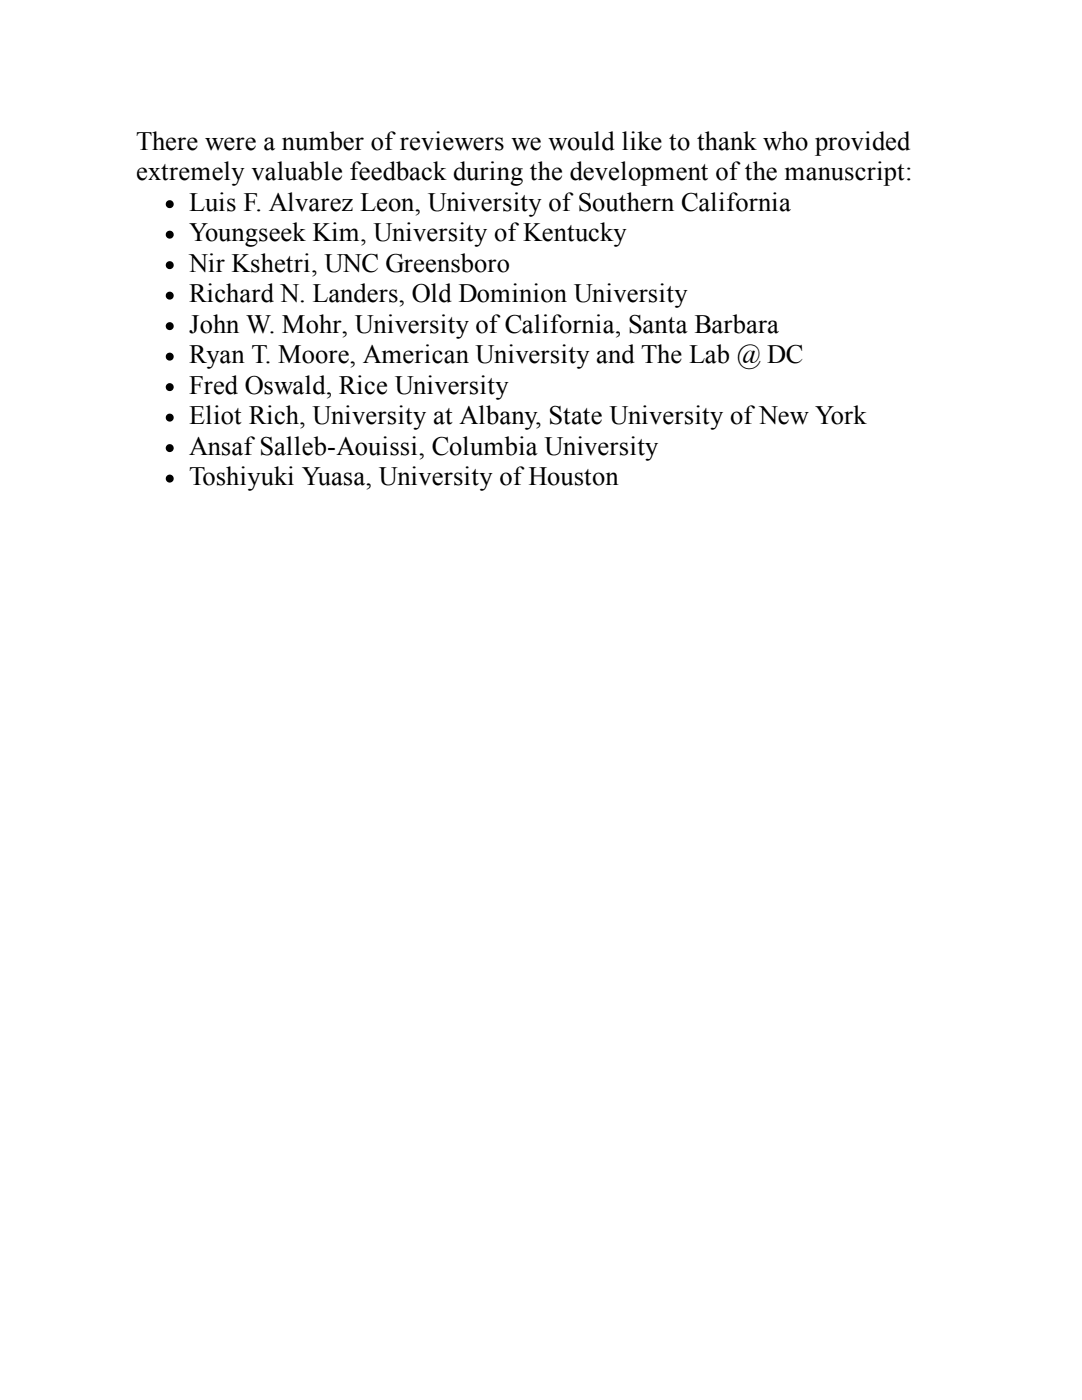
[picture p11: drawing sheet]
<svg xmlns="http://www.w3.org/2000/svg" width="216mm" height="279mm" viewBox="0 0 216 279" stroke-linecap="round" stroke-linejoin="round" font-family="sans-serif">
<defs><g id="words">
<g font-size="5.3">
<text x="27.2" y="29.9">There were a number ofreviewers we would like to thank who provided</text>
<text x="27.2" y="36">extremely valuable feedback during the development ofthe manuscript:</text>
<text x="37.7" y="42.1">Luis F. Alvarez Leon, University ofSouthern California</text>
<text x="37.7" y="48.2">Youngseek Kim, University ofKentucky</text>
<text x="37.7" y="54.2">Nir Kshetri, UNC Greensboro</text>
<text x="37.7" y="60.3">Richard N. Landers, Old Dominion University</text>
<text x="37.7" y="66.4">John W. Mohr, University ofCalifornia, Santa Barbara</text>
<text x="37.7" y="72.5">Ryan T. Moore, American University and The Lab @ DC</text>
<text x="37.7" y="78.6">Fred Oswald, Rice University</text>
<text x="37.7" y="84.7">Eliot Rich, University at Albany, State University ofNew York</text>
<text x="37.7" y="90.8">AnsafSalleb-Aouissi, Columbia University</text>
<text x="37.7" y="96.8">Toshiyuki Yuasa, University ofHouston</text>
</g>
</g></defs>
<g fill="#000">
<circle cx="33.9" cy="59" r=".79"/>
<circle cx="33.9" cy="40.7" r=".79"/>
<circle cx="33.9" cy="52.9" r=".79"/>
<circle cx="33.9" cy="46.8" r=".79"/>
<circle cx="33.9" cy="71.2" r=".79"/>
<circle cx="33.9" cy="77.3" r=".79"/>
<circle cx="33.9" cy="65.1" r=".79"/>
<circle cx="33.9" cy="95.5" r=".79"/>
<circle cx="33.9" cy="89.4" r=".79"/>
<circle cx="33.9" cy="83.3" r=".79"/>
</g>
<use href="#words"/>
</svg>
